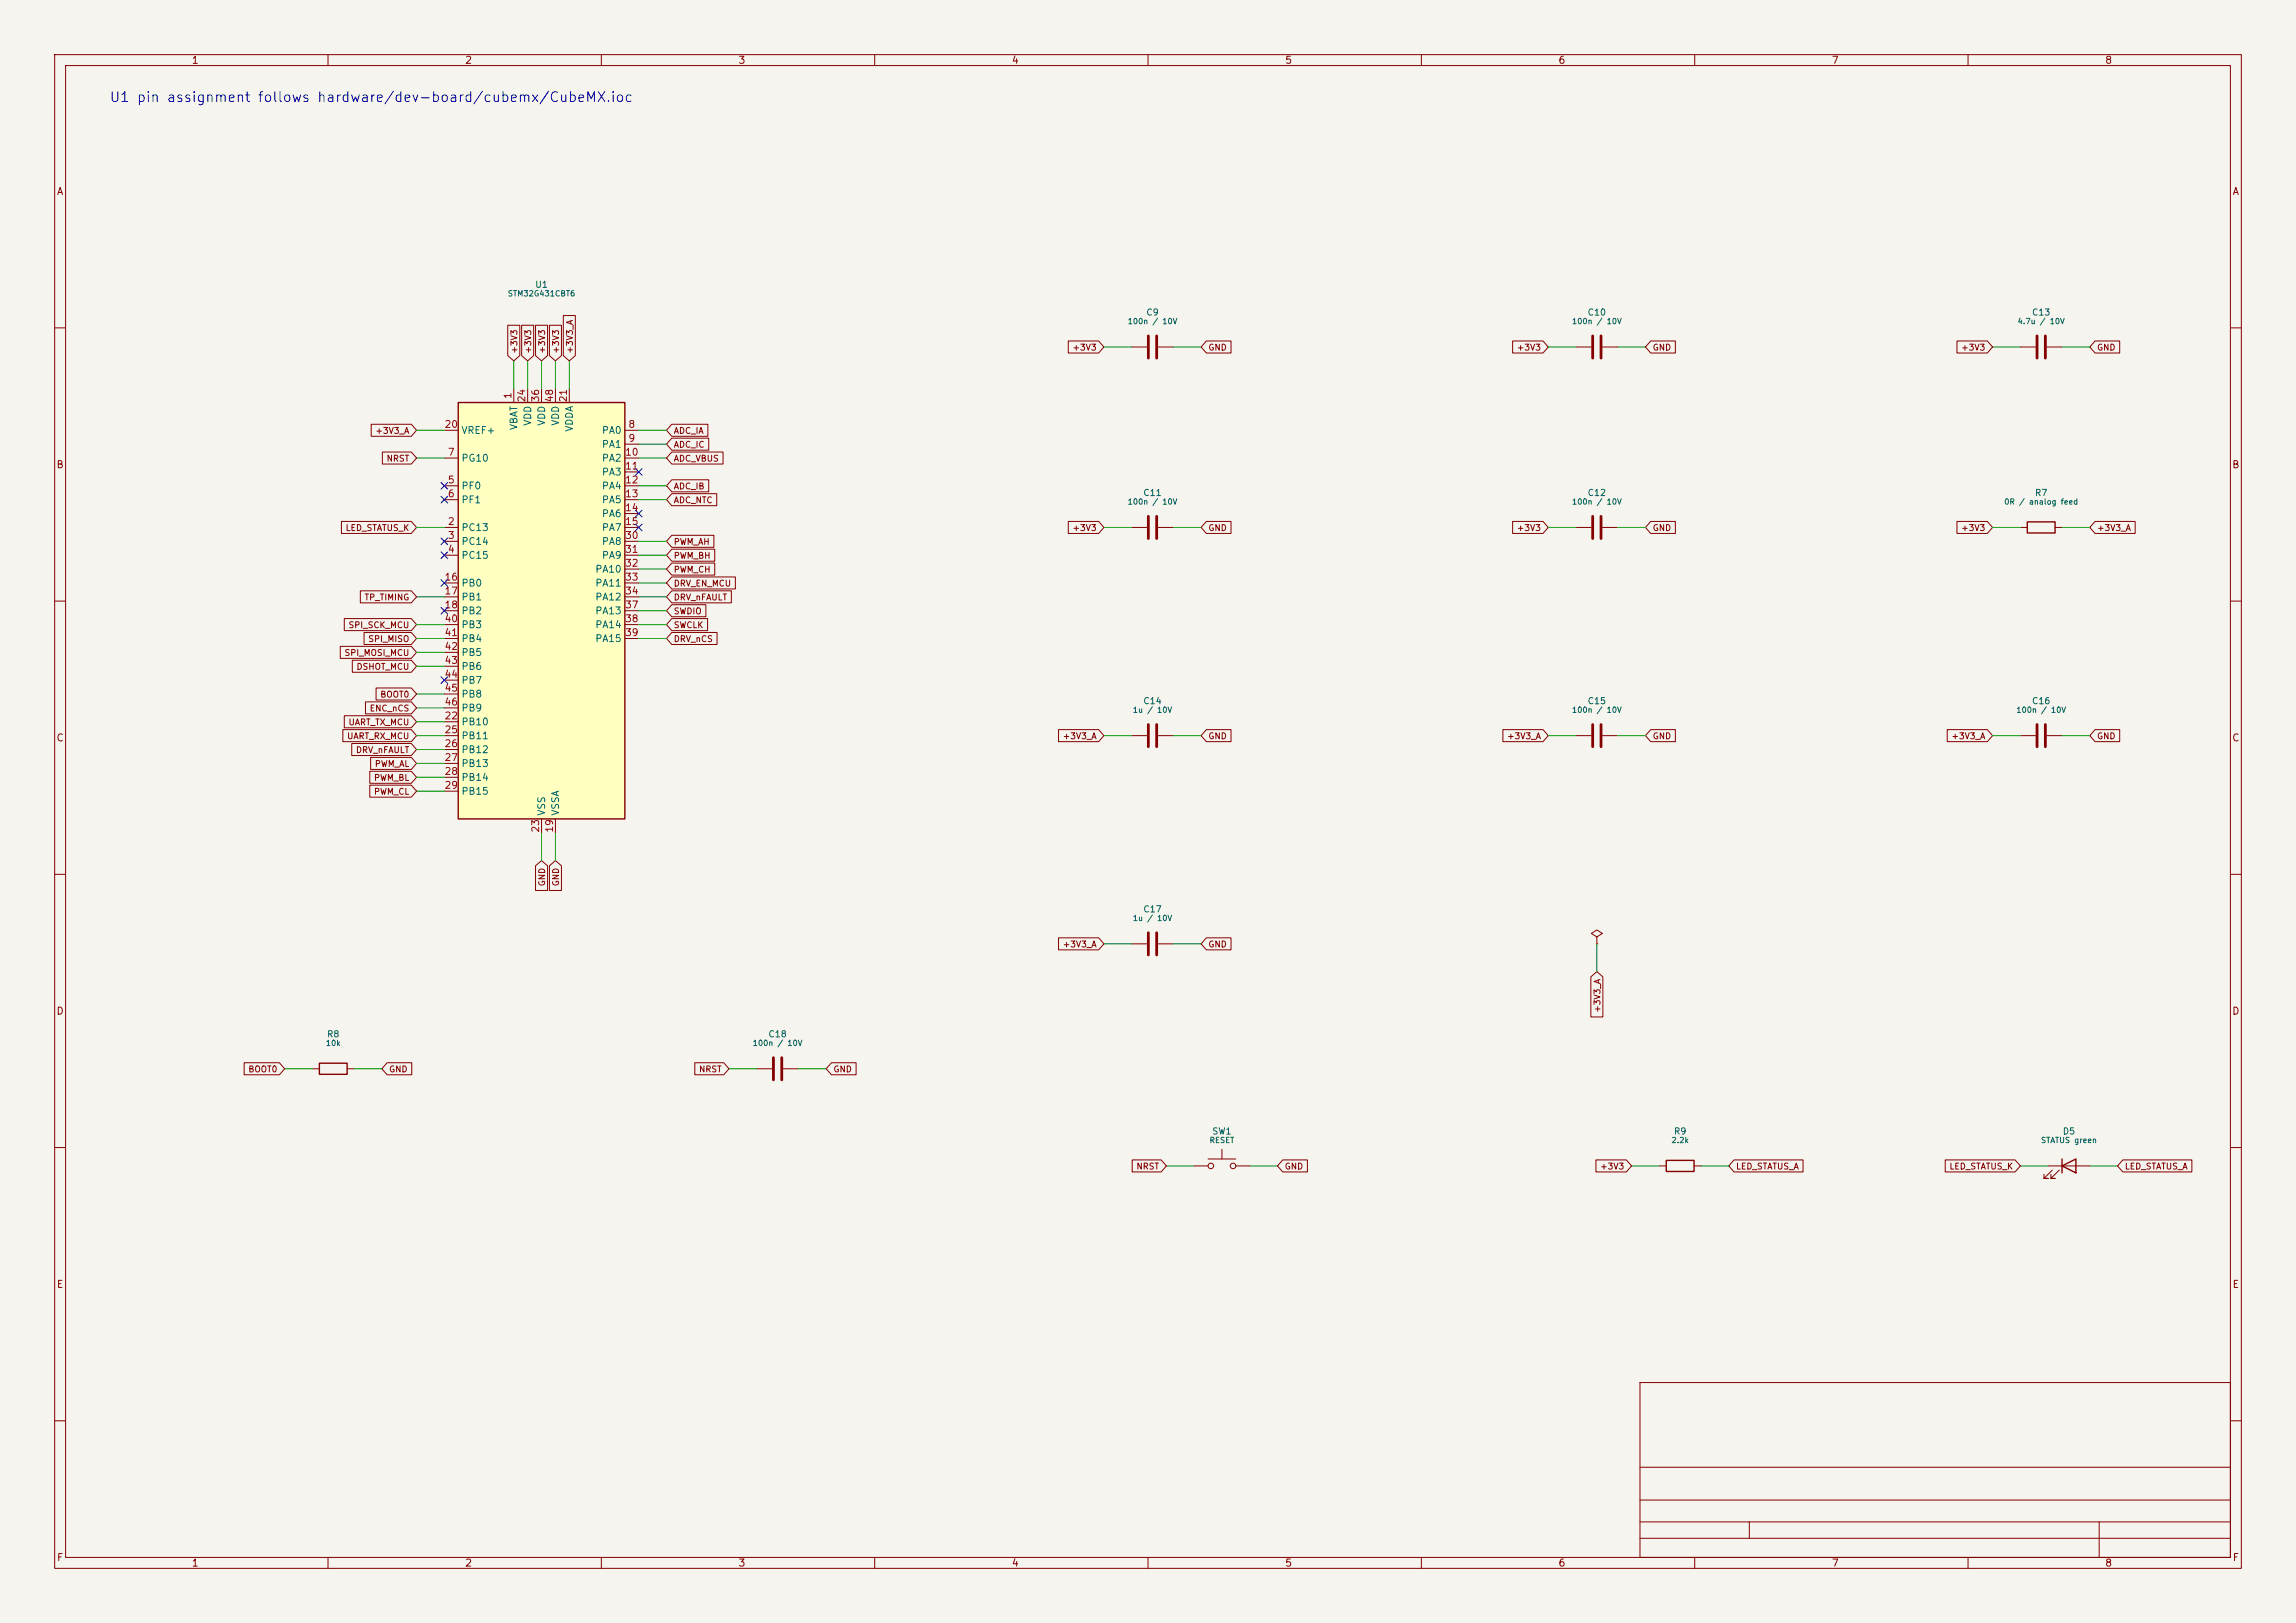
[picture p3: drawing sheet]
<svg xmlns="http://www.w3.org/2000/svg" width="420mm" height="297mm" viewBox="0 0 420 297" stroke-linecap="round" stroke-linejoin="round" font-family="sans-serif">
<defs><g id="words">
<text font-size="1.8" fill="#0000c2" x="19.9" y="19.1">U1 pin assignment follows hardware/dev-board/cubemx/CubeMX.ioc</text>
<g font-size="1.3" fill="#840000">
<text x="35" y="12">1</text>
<text x="85" y="12">2</text>
<text x="135" y="12">3</text>
<text x="185" y="12">4</text>
<text x="235" y="12">5</text>
<text x="285" y="12">6</text>
<text x="335" y="12">7</text>
<text x="385" y="12">8</text>
<text x="10.3" y="36">A</text>
<text x="408.3" y="36">A</text>
<text x="10.2" y="86">B</text>
<text x="408.2" y="86">B</text>
<text x="10.2" y="136">C</text>
<text x="408.2" y="136">C</text>
<text x="10.2" y="186">D</text>
<text x="408.2" y="186">D</text>
<text x="10.3" y="236">E</text>
<text x="408.3" y="236">E</text>
<text x="10.3" y="286">F</text>
<text x="35" y="287">1</text>
<text x="85" y="287">2</text>
<text x="135" y="287">3</text>
<text x="185" y="287">4</text>
<text x="235" y="287">5</text>
<text x="285" y="287">6</text>
<text x="335" y="287">7</text>
<text x="385" y="287">8</text>
<text x="408.3" y="286">F</text>
</g>
<g font-size="1.3" fill="#a90000">
<text x="93.8" y="73.1" transform="rotate(-90 93.8 73.1)">1</text>
<text x="96.4" y="73.7" transform="rotate(-90 96.4 73.7)">24</text>
<text x="98.9" y="73.7" transform="rotate(-90 98.9 73.7)">36</text>
<text x="101.5" y="73.7" transform="rotate(-90 101.5 73.7)">48</text>
<text x="104" y="73.7" transform="rotate(-90 104 73.7)">21</text>
<text x="81.2" y="78.6">20</text>
<text x="81.8" y="83.7">7</text>
<text x="114.2" y="83.7">10</text>
<text x="114.8" y="78.6">8</text>
<text x="114.8" y="81.1">9</text>
<text x="81.8" y="88.8">5</text>
<text x="114.2" y="86.2">11</text>
<text x="114.2" y="88.8">12</text>
<text x="81.8" y="91.3">6</text>
<text x="114.2" y="91.3">13</text>
<text x="114.2" y="93.8">14</text>
<text x="81.8" y="96.4">2</text>
<text x="81.8" y="98.9">3</text>
<text x="81.8" y="101.5">4</text>
<text x="114.2" y="96.4">15</text>
<text x="114.2" y="98.9">30</text>
<text x="114.2" y="101.5">31</text>
<text x="81.2" y="106.5">16</text>
<text x="114.2" y="104">32</text>
<text x="114.2" y="106.5">33</text>
<text x="81.2" y="109.1">17</text>
<text x="81.2" y="111.6">18</text>
<text x="114.2" y="109.1">34</text>
<text x="114.2" y="111.6">37</text>
<text x="81.2" y="114.2">40</text>
<text x="81.2" y="116.7">41</text>
<text x="81.2" y="119.2">42</text>
<text x="114.2" y="114.2">38</text>
<text x="114.2" y="116.7">39</text>
<text x="81.2" y="121.8">43</text>
<text x="81.2" y="124.3">44</text>
<text x="81.2" y="131.9">22</text>
<text x="81.2" y="126.9">45</text>
<text x="81.2" y="129.4">46</text>
<text x="81.2" y="134.5">25</text>
<text x="81.2" y="137">26</text>
<text x="81.2" y="139.6">27</text>
<text x="81.2" y="142.1">28</text>
<text x="81.2" y="144.6">29</text>
<text x="98.9" y="152.5" transform="rotate(-90 98.9 152.5)">23</text>
<text x="101.5" y="152.5" transform="rotate(-90 101.5 152.5)">19</text>
</g>
<g font-size="1.3" fill="#006464">
<text x="84.3" y="79.7">VREF+</text>
<text x="94.9" y="78.8" transform="rotate(-90 94.9 78.8)">VBAT</text>
<text x="97.5" y="78" transform="rotate(-90 97.5 78)">VDD</text>
<text x="100" y="78" transform="rotate(-90 100 78)">VDD</text>
<text x="102.6" y="78" transform="rotate(-90 102.6 78)">VDD</text>
<text x="105.1" y="79.1" transform="rotate(-90 105.1 79.1)">VDDA</text>
<text x="110" y="79.7">PA0</text>
<text x="110" y="82.2">PA1</text>
<text x="84.3" y="89.9">PF0</text>
<text x="84.3" y="84.8">PG10</text>
<text x="110" y="84.8">PA2</text>
<text x="110" y="87.3">PA3</text>
<text x="110" y="89.9">PA4</text>
<text x="84.3" y="92.4">PF1</text>
<text x="110" y="92.4">PA5</text>
<text x="110" y="94.9">PA6</text>
<text x="84.3" y="97.5">PC13</text>
<text x="84.3" y="100">PC14</text>
<text x="110" y="97.5">PA7</text>
<text x="110" y="100">PA8</text>
<text x="84.3" y="102.6">PC15</text>
<text x="84.3" y="107.6">PB0</text>
<text x="108.8" y="105.1">PA10</text>
<text x="108.8" y="107.6">PA11</text>
<text x="110" y="102.6">PA9</text>
<text x="84.3" y="110.2">PB1</text>
<text x="84.3" y="112.7">PB2</text>
<text x="108.8" y="110.2">PA12</text>
<text x="108.8" y="112.7">PA13</text>
<text x="84.3" y="115.3">PB3</text>
<text x="84.3" y="117.8">PB4</text>
<text x="108.8" y="115.3">PA14</text>
<text x="108.8" y="117.8">PA15</text>
<text x="84.3" y="120.3">PB5</text>
<text x="84.3" y="122.9">PB6</text>
<text x="84.3" y="125.4">PB7</text>
<text x="84.3" y="128">PB8</text>
<text x="84.3" y="130.5">PB9</text>
<text x="84.3" y="133">PB10</text>
<text x="84.3" y="135.6">PB11</text>
<text x="84.3" y="138.1">PB12</text>
<text x="84.3" y="140.7">PB13</text>
<text x="84.3" y="143.2">PB14</text>
<text x="84.3" y="145.7">PB15</text>
<text x="100" y="149.4" transform="rotate(-90 100 149.4)">VSS</text>
<text x="102.6" y="149.4" transform="rotate(-90 102.6 149.4)">VSSA</text>
</g>
<g font-size="1.2" fill="#006464">
<text x="97.8" y="52.9">U1</text>
<text x="209.6" y="58">C9</text>
<text x="290.3" y="58">C10</text>
<text x="371.6" y="58">C13</text>
<text x="209" y="91">C11</text>
<text x="290.3" y="91">C12</text>
<text x="372.1" y="91">R7</text>
<text x="209" y="129.1">C14</text>
<text x="290.3" y="129.1">C15</text>
<text x="371.6" y="129.1">C16</text>
<text x="209" y="167.2">C17</text>
<text x="59.7" y="190.1">R8</text>
<text x="140.5" y="190.1">C18</text>
<text x="221.7" y="207.9">SW1</text>
<text x="306.1" y="207.9">R9</text>
<text x="377.2" y="207.9">D5</text>
</g>
<g font-size="1.1" fill="#840000">
<text x="94.9" y="64.8" transform="rotate(-90 94.9 64.8)">+3V3</text>
<text x="97.4" y="64.8" transform="rotate(-90 97.4 64.8)">+3V3</text>
<text x="100" y="64.8" transform="rotate(-90 100 64.8)">+3V3</text>
<text x="102.5" y="64.8" transform="rotate(-90 102.5 64.8)">+3V3</text>
<text x="105.1" y="64.8" transform="rotate(-90 105.1 64.8)">+3V3_A</text>
<text x="196.1" y="64.4">+3V3</text>
<text x="220.9" y="64.4">GND</text>
<text x="277.4" y="64.4">+3V3</text>
<text x="302.2" y="64.4">GND</text>
<text x="358.6" y="64.4">+3V3</text>
<text x="383.5" y="64.4">GND</text>
<text x="68.6" y="79.7">+3V3_A</text>
<text x="123.1" y="79.7">ADC_IA</text>
<text x="123.1" y="82.2">ADC_IC</text>
<text x="70.6" y="84.7">NRST</text>
<text x="123.1" y="89.8">ADC_IB</text>
<text x="123.1" y="84.7">ADC_VBUS</text>
<text x="123.1" y="92.4">ADC_NTC</text>
<text x="63.1" y="97.4">LED_STATUS_K</text>
<text x="123.1" y="100">PWM_AH</text>
<text x="196.1" y="97.4">+3V3</text>
<text x="220.9" y="97.4">GND</text>
<text x="277.4" y="97.4">+3V3</text>
<text x="302.2" y="97.4">GND</text>
<text x="358.6" y="97.4">+3V3</text>
<text x="383.5" y="97.4">+3V3_A</text>
<text x="123.1" y="107.6">DRV_EN_MCU</text>
<text x="123.1" y="102.5">PWM_BH</text>
<text x="123.1" y="105.1">PWM_CH</text>
<text x="66.6" y="110.1">TP_TIMING</text>
<text x="123.1" y="110.1">DRV_nFAULT</text>
<text x="123.1" y="112.7">SWDIO</text>
<text x="63.6" y="115.2">SPI_SCK_MCU</text>
<text x="67.3" y="117.8">SPI_MISO</text>
<text x="123.1" y="115.2">SWCLK</text>
<text x="123.1" y="117.8">DRV_nCS</text>
<text x="62.9" y="120.3">SPI_MOSI_MCU</text>
<text x="65.1" y="122.8">DSHOT_MCU</text>
<text x="67.5" y="130.5">ENC_nCS</text>
<text x="69.5" y="127.9">BOOT0</text>
<text x="63.4" y="135.5">UART_RX_MCU</text>
<text x="63.6" y="133">UART_TX_MCU</text>
<text x="194.3" y="135.5">+3V3_A</text>
<text x="220.9" y="135.5">GND</text>
<text x="275.6" y="135.5">+3V3_A</text>
<text x="302.2" y="135.5">GND</text>
<text x="356.9" y="135.5">+3V3_A</text>
<text x="383.5" y="135.5">GND</text>
<text x="65" y="138.1">DRV_nFAULT</text>
<text x="68.3" y="143.2">PWM_BL</text>
<text x="68.5" y="140.6">PWM_AL</text>
<text x="68.3" y="145.7">PWM_CL</text>
<text x="100" y="162.3" transform="rotate(-90 100 162.3)">GND</text>
<text x="102.5" y="162.3" transform="rotate(-90 102.5 162.3)">GND</text>
<text x="194.3" y="173.6">+3V3_A</text>
<text x="220.9" y="173.6">GND</text>
<text x="293" y="185.4" transform="rotate(-90 293 185.4)">+3V3_A</text>
<text x="45.3" y="196.5">BOOT0</text>
<text x="71.1" y="196.5">GND</text>
<text x="127.8" y="196.5">NRST</text>
<text x="152.4" y="196.5">GND</text>
<text x="207.8" y="214.3">NRST</text>
<text x="234.9" y="214.3">GND</text>
<text x="292.6" y="214.3">+3V3</text>
<text x="317.5" y="214.3">LED_STATUS_A</text>
<text x="356.5" y="214.3">LED_STATUS_K</text>
<text x="388.6" y="214.3">LED_STATUS_A</text>
</g>
<g font-size="1" fill="#006464">
<text x="92.8" y="54.5">STM32G431CBT6</text>
<text x="206.2" y="59.6">100n / 10V</text>
<text x="287.5" y="59.6">100n / 10V</text>
<text x="369" y="59.6">4.7u / 10V</text>
<text x="206.2" y="92.6">100n / 10V</text>
<text x="287.5" y="92.6">100n / 10V</text>
<text x="366.5" y="92.6">0R / analog feed</text>
<text x="207.1" y="130.7">1u / 10V</text>
<text x="287.5" y="130.7">100n / 10V</text>
<text x="368.7" y="130.7">100n / 10V</text>
<text x="207.1" y="168.8">1u / 10V</text>
<text x="59.5" y="191.6">10k</text>
<text x="137.6" y="191.6">100n / 10V</text>
<text x="221.2" y="209.4">RESET</text>
<text x="305.6" y="209.4">2.2k</text>
<text x="373.2" y="209.4">STATUS green</text>
</g>
</g></defs>
<path d="M0 0h420v297h-420z" fill="#f5f4ef" stroke="#f5f4ef" stroke-width=".18"/>
<g fill="none" stroke="#840000" stroke-width=".18">
<path d="M10 10h400v277h-400zM12 12h396v273h-396zM60 10v2M110 10v2M160 10v2M210 10v2M260 10v2M310 10v2M360 10v2M10 60h2M369.6 63.5h2.8M374.4 63.5h2.8"/>
<path d="M408 60h2M369.6 96.5h1.2M375.9 96.5h1.3M10 110h2M408 110h2M369.6 134.6h2.8M374.4 134.6h2.8M10 160h2M408 160h2M57.1 195.6h1.3M63.5 195.6h1.3M138.4 195.6h2.8"/>
<path d="M143.3 195.6h2.7M10 210h2M303.5 213.4h1.3M309.9 213.4h1.2M374.6 213.4h7.7M375.4 214.1l-1.5 1.5h.7h-.7v-.7M376.7 214.1l-1.5 1.5h.7h-.7v-.7M408 210h2M300 253h108v32h-108zM10 260h2M300 278.5h108M300 274.5h108"/>
<path d="M300 268.5h108M320 278.5v3M384 278.5v6.5M408 260h2M60 285v2M110 285v2M160 285v2M210 285v2M260 285v2M300 281.5h108M310 285v2M360 285v2"/>
</g>
<path d="M370.8 95.5h5.1v2h-5.1zM58.4 194.6h5.1v2h-5.1zM304.8 212.3h5.1v2.1h-5.1zM377.2 213.4l2.5-1.3v2.5zM377.2 212.1v2.5" fill="none" stroke="#840000" stroke-width=".25"/>
<path d="M372.6 61.5v4M374.1 61.5v4M372.6 132.6v4.1M374.1 132.6v4.1M141.5 193.5v4.1M143 193.5v4.1" fill="none" stroke="#840000" stroke-width=".51"/>
<path d="M83.8 73.7h30.5v76.2h-30.5z" fill="#ffffc2"/>
<path d="M83.8 73.7h30.5v76.2h-30.5z" fill="none" stroke="#840000" stroke-width=".25"/>
<g fill="none" stroke="#840000" stroke-width=".18">
<path d="M92.9 59.5h2.2v5.6l-1.1 .9-1.1-.9zM95.4 59.5h2.2v5.6l-1.1 .9-1.1-.9zM98 59.5h2.2v5.6l-1.1 .9-1.1-.9zM100.5 59.5h2.2v5.6l-1.1 .9-1.1-.9zM103 57.7h2.2v7.4l-1.1 .9-1.1-.9zM67.9 77.6h7.3l1 1.1-1 1.1h-7.3zM81.3 78.7h2.5M94 71.1v2.6M96.5 71.1v2.6M99.1 71.1v2.6M101.6 71.1v2.6M104.1 71.1v2.6"/>
<path d="M114.3 78.7h2.5M122.9 77.6h6.6v2.2h-6.6l-1-1.1zM195.4 62.4h5.6l.9 1.1-.9 1.1h-5.6zM207 63.5h2.8M211.8 63.5h2.8M220.7 62.4h4.5v2.2h-4.5l-1-1.1zM276.7 62.4h5.5l1 1.1-1 1.1h-5.5zM288.3 63.5h2.8M293.1 63.5h2.8M302 62.4h4.5v2.2h-4.5l-1-1.1zM358 62.4h5.5l1 1.1-1 1.1h-5.5zM383.2 62.4h4.5v2.2h-4.5l-.9-1.1z"/>
<path d="M62.5 95.4h12.7l1 1.1-1 1.1h-12.7zM69.9 82.7h5.3l1 1.1-1 1.1h-5.3zM81.3 96.5h2.5M81.3 99.1h2.5M81.3 88.9h2.5M81.3 91.4h2.5M81.3 83.8h2.5M114.3 96.5h2.5M114.3 99.1h2.5M114.3 88.9h2.5M114.3 91.4h2.5M114.3 83.8h2.5"/>
<path d="M114.3 81.3h2.5M114.3 86.4h2.5M114.3 94h2.5M122.9 87.8h6.7v2.2h-6.7l-1-1.1zM122.9 90.3h8.2v2.2h-8.2l-1-1.1zM122.9 82.7h9.4v2.2h-9.4l-1-1.1zM122.9 80.2h6.7v2.2h-6.7l-1-1.1zM122.9 98h7.7v2.2h-7.7l-1-1.1zM195.4 95.4h5.6l.9 1.1-.9 1.1h-5.6zM207 96.5h2.8M211.8 96.5h2.8M220.7 95.4h4.5v2.2h-4.5l-1-1.1z"/>
<path d="M276.7 95.4h5.5l1 1.1-1 1.1h-5.5zM288.3 96.5h2.8M293.1 96.5h2.8M302 95.4h4.5v2.2h-4.5l-1-1.1zM358 95.4h5.5l1 1.1-1 1.1h-5.5zM383.2 95.4h7.4v2.2h-7.4l-.9-1.1zM62.2 118.3h13l1 1.1-1 1.1h-13zM63 113.2h12.2l1 1.1-1 1.1h-12.2zM65.9 108.1h9.3l1 1.1-1 1.1h-9.3zM66.6 115.7h8.6l1 1.1-1 1.1h-8.6zM81.3 101.6h2.5M81.3 106.7h2.5"/>
<path d="M81.3 109.2h2.5M81.3 111.8h2.5M81.3 114.3h2.5M81.3 116.8h2.5M81.3 119.4h2.5M114.3 101.6h2.5M114.3 106.7h2.5M114.3 109.2h2.5M114.3 111.8h2.5M114.3 104.1h2.5M114.3 114.3h2.5M114.3 116.8h2.5"/>
<path d="M122.9 113.2h6.5v2.2h-6.5l-1-1.1zM122.9 105.6h11.6v2.2h-11.6l-1-1.1zM122.9 108.1h10.9v2.2h-10.9l-1-1.1zM122.9 115.7h8.3v2.2h-8.3l-1-1.1zM122.9 110.7h6.2v2.2h-6.2l-1-1.1zM122.9 100.5h7.8v2.2h-7.8l-1-1.1zM122.9 103h7.8v2.2h-7.8l-1-1.1zM62.7 133.5h12.5l1 1.1-1 1.1h-12.5zM63 131h12.2l1 1.1-1 1.1h-12.2zM64.3 136.1h10.9l1 1.1-1 1.1h-10.9zM64.4 120.8h10.8l1 1.1-1 1.1h-10.8zM66.9 128.4h8.3l1 1.1-1 1.1h-8.3z"/>
<path d="M67.8 138.6h7.4l1 1.1-1 1.1h-7.4zM68.8 125.9h6.4l1 1.1-1 1.1h-6.4zM81.3 132.1h2.5M81.3 134.6h2.5M81.3 137.2h2.5M81.3 139.7h2.5M81.3 121.9h2.5M81.3 124.5h2.5M81.3 127h2.5M81.3 129.5h2.5M193.6 133.5h7.4l.9 1.1-.9 1.1h-7.4zM207 134.6h2.8"/>
<path d="M211.8 134.6h2.8M220.7 133.5h4.5v2.2h-4.5l-1-1.1zM274.9 133.5h7.3l1 1.1-1 1.1h-7.3zM288.3 134.6h2.8M293.1 134.6h2.8M302 133.5h4.5v2.2h-4.5l-1-1.1zM356.2 133.5h7.3l1 1.1-1 1.1h-7.3zM383.2 133.5h4.5v2.2h-4.5l-.9-1.1zM67.6 143.7h7.6l1 1.1-1 1.1h-7.6zM67.6 141.1h7.6l1 1.1-1 1.1h-7.6zM81.3 142.2h2.5M81.3 144.8h2.5"/>
<path d="M98 158.4l1.1-.9 1.1 .9v4.6h-2.2zM99.1 149.9v2.5M100.5 158.4l1.1-.9 1.1 .9v4.6h-2.2zM101.6 149.9v2.5M193.6 171.6h7.4l.9 1.1-.9 1.1h-7.4zM207 172.7h2.8M211.8 172.7h2.8M220.7 171.6h4.5v2.2h-4.5l-1-1.1zM291 178.8l1.1-1 1.1 1v7.3h-2.2zM292.1 171.5l1-.7-1-.6-1 .6 1 .7v1.2M292.1 172.7h.1M44.7 194.5h6.4l1 1.1-1 1.1h-6.4z"/>
<path d="M70.8 194.5h4.5v2.2h-4.5l-1-1.1zM127.1 194.5h5.3l.9 1.1-.9 1.1h-5.3zM152.1 194.5h4.5v2.2h-4.5l-1-1.1zM207.1 212.3h5.3l1 1.1-1 1.1h-5.3zM218.4 213.4h2.6M221 212.1h5.1M223.5 210.3v1.8M226.1 213.4h2.5M234.6 212.3h4.6v2.2h-4.6l-.9-1.1zM291.9 212.3h5.6l.9 1.1-.9 1.1h-5.6zM317.2 212.3h12.6v2.2h-12.6l-1-1.1zM355.8 212.3h12.8l1 1.1-1 1.1h-12.8z"/>
<path d="M388.3 212.3h12.6v2.2h-12.6l-1-1.1z"/>
<circle cx="221.5" cy="213.4" r=".51"/>
<circle cx="225.6" cy="213.4" r=".51"/>
</g>
<g fill="none" stroke="#840000" stroke-width=".51">
<path d="M210.1 61.5v4M211.6 61.5v4M291.3 61.5v4M292.9 61.5v4M210.1 94.5v4.1M211.6 94.5v4.1M291.3 94.5v4.1M292.9 94.5v4.1M210.1 132.6v4.1M211.6 132.6v4.1M291.3 132.6v4.1M292.9 132.6v4.1"/>
<path d="M210.1 170.7v4.1M211.6 170.7v4.1"/>
</g>
<g fill="none" stroke="#009600" stroke-width=".18">
<path d="M76.2 78.7h5.1M94 66v5.1M96.5 66v5.1M99.1 66v5.1M101.6 66v5.1M104.1 66v5.1M116.8 78.7h5.1M201.9 63.5h5.1M214.6 63.5h5.1M283.2 63.5h5.1M295.9 63.5h5.1M364.5 63.5h5.1"/>
<path d="M377.2 63.5h5.1M76.2 96.5h5.1M76.2 83.8h5.1M116.8 83.8h5.1M116.8 81.3h5.1M116.8 91.4h5.1M116.8 88.9h5.1M116.8 99.1h5.1M201.9 96.5h5.1M214.6 96.5h5.1M283.2 96.5h5.1M295.9 96.5h5.1"/>
<path d="M364.5 96.5h5.1M377.2 96.5h5.1M76.2 114.3h5.1M76.2 109.2h5.1M76.2 116.8h5.1M76.2 119.4h5.1M116.8 114.3h5.1M116.8 111.8h5.1M116.8 109.2h5.1M116.8 106.7h5.1M116.8 116.8h5.1M116.8 104.1h5.1"/>
<path d="M116.8 101.6h5.1M76.2 121.9h5.1M76.2 134.6h5.1M76.2 127h5.1M76.2 129.5h5.1M76.2 132.1h5.1M76.2 137.2h5.1M76.2 139.7h5.1M201.9 134.6h5.1M214.6 134.6h5.1M283.2 134.6h5.1M295.9 134.6h5.1"/>
<path d="M364.5 134.6h5.1M377.2 134.6h5.1M76.2 144.8h5.1M76.2 142.2h5.1M99.1 152.4v5.1M101.6 152.4v5.1M201.9 172.7h5.1M214.6 172.7h5.1M292.1 172.7v5.1M52.1 195.6h5M64.8 195.6h5M133.3 195.6h5.1"/>
<path d="M146 195.6h5.1M213.4 213.4h5M228.6 213.4h5.1M298.4 213.4h5.1M311.1 213.4h5.1M369.6 213.4h5M382.3 213.4h5"/>
</g>
<g fill="none" stroke="#000084" stroke-width=".18">
<path d="M80.7 98.5l1.2 1.2M80.7 90.8l1.2 1.2M80.7 88.3l1.2 1.2M81.9 98.5l-1.2 1.2M81.9 90.8l-1.2 1.2M81.9 88.3l-1.2 1.2M116.2 93.4l1.2 1.2M116.2 95.9l1.2 1.2M116.2 85.8l1.2 1.2M117.4 93.4l-1.2 1.2M117.4 95.9l-1.2 1.2M117.4 85.8l-1.2 1.2"/>
<path d="M80.7 111.2l1.2 1.2M80.7 106.1l1.2 1.2M80.7 101l1.2 1.2M81.9 111.2l-1.2 1.2M81.9 106.1l-1.2 1.2M81.9 101l-1.2 1.2M80.7 123.9l1.2 1.2M81.9 123.9l-1.2 1.2"/>
</g>
<use href="#words"/>
</svg>
